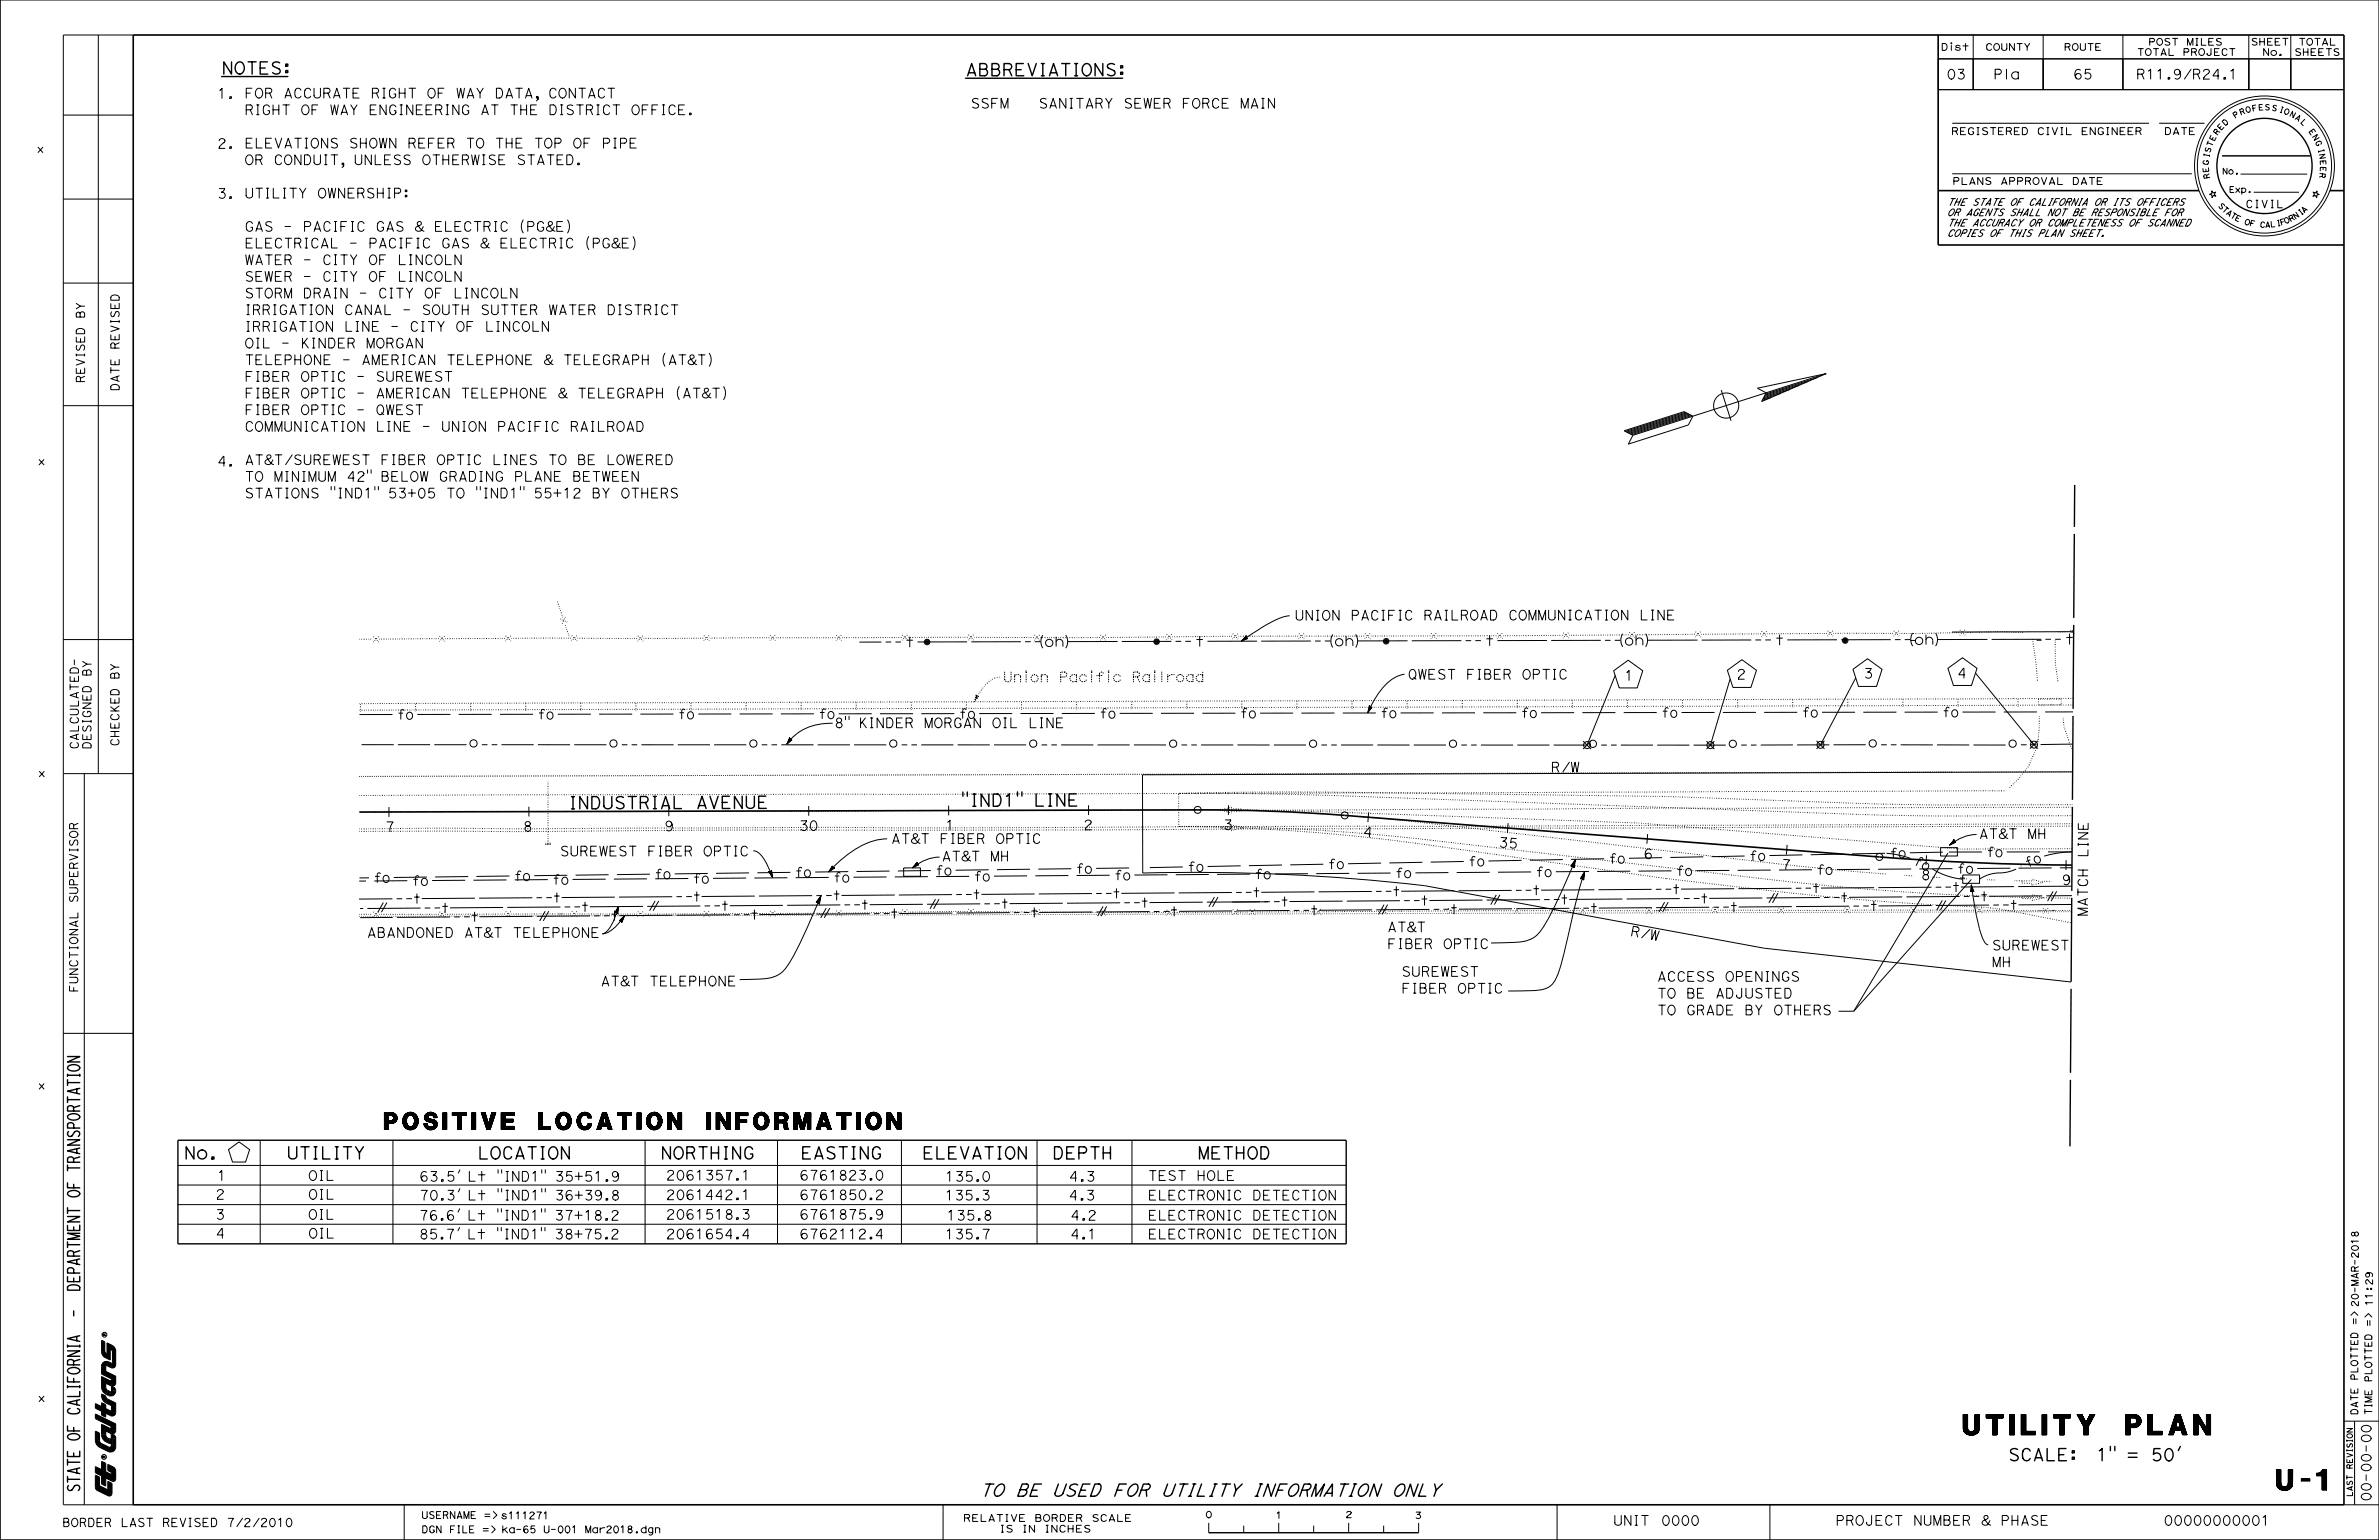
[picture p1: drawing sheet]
<svg xmlns="http://www.w3.org/2000/svg" width="432mm" height="279mm" viewBox="0 0 432 279" stroke-linecap="round" stroke-linejoin="round" font-family="sans-serif">
<defs><g id="words">
<g font-size="3.7">
<text x="356.3" y="260.3">UTILITY PLAN</text>
<text x="413.2" y="270.3">U-1</text>
</g>
<text font-size="3" x="69.8" y="204.9">POSITIVE LOCATION INFORMATION</text>
<g font-size="2.2">
<text x="40.2" y="13.4">NOTES:</text>
<text x="175.2" y="13.7">ABBREVIATIONS:</text>
<text x="103.2" y="146.8">I</text>
<text x="104.8" y="146.8">NDUSTRI L AVENUE</text>
<text x="119.7" y="146.7">A</text>
<text x="174.4" y="146.3">&quot;ND1&quot;LI</text>
<text x="176" y="146.3">I</text>
<text x="191.4" y="146.3">NE</text>
<text x="33.4" y="210.3">No.</text>
<text x="52" y="210.3">UTILITY</text>
<text x="86.7" y="210.3">LOCATION</text>
<text x="119.9" y="210.3">NORTHING</text>
<text x="145.3" y="210.3">EASTING</text>
<text x="167.4" y="210.3">ELEVATION</text>
<text x="191" y="210.3">DEPTH</text>
<text x="217.4" y="210.3">METHOD</text>
<text x="364.5" y="265">SCALE:</text>
<text x="382.2" y="265">1&quot; = 50’</text>
<text x="177.7" y="271.5">TO BE USED FOR UTILITY INFORMATION ONLY</text>
</g>
<g font-size="1.8">
<text x="39.4" y="17.8">1.</text>
<text x="44.4" y="17.8">FOR ACCURATE RIGHT OF WAY DATA, CONTACT</text>
<text x="353.3" y="14.3">03</text>
<text x="361.8" y="14.3">Pla</text>
<text x="376.3" y="14.3">65</text>
<text x="387.7" y="14.3">R11.9/R24.1</text>
<text x="44.4" y="20.8">RIGHT OF WAY ENGINEERING AT THE DISTRICT OFFICE.</text>
<text x="176.2" y="19.6">SSFM</text>
<text x="186.1" y="19.6">SANITARY SEWER FORCE MAIN</text>
<text x="39.4" y="26.9">2.</text>
<text x="44.4" y="26.9">ELEVATIONS SHOWN REFER TO THE TOP OF PIPE</text>
<text x="44.4" y="29.9">OR CONDUIT, UNLESS OTHERWISE STATED.</text>
<text x="39.4" y="36">3.</text>
<text x="44.4" y="35.9">UTILITY OWNERSHIP:</text>
<text x="44.4" y="42">GAS - PACIFIC GAS &amp; ELECTRIC (PG&amp;E)</text>
<text x="44.4" y="45">ELECTRICAL - PACIFIC GAS &amp; ELECTRIC (PG&amp;E)</text>
<text x="44.4" y="48">WATER - CITY OF LINCOLN</text>
<text x="44.4" y="51">SEWER - CITY OF LINCOLN</text>
<text x="44.4" y="54.1">STORM DRAIN - CITY OF LINCOLN</text>
<text x="44.4" y="57.1">IRRIGATION CANAL - SOUTH SUTTER WATER DISTRICT</text>
<text x="44.4" y="60.1">IRRIGATION LINE - CITY OF LINCOLN</text>
<text x="44.4" y="63.1">OIL - KINDER MORGAN</text>
<text x="44.4" y="66.2">TELEPHONE - AMERICAN TELEPHONE &amp; TELEGRAPH (AT&amp;T)</text>
<text x="44.4" y="69.2">FIBER OPTIC - SUREWEST</text>
<text x="44.4" y="72.2">FIBER OPTIC - AMERICAN TELEPHONE &amp; TELEGRAPH (AT&amp;T)</text>
<text x="44.4" y="75.2">FIBER OPTIC - QWEST</text>
<text x="44.4" y="78.3">COMMUNICATION LINE - UNION PACIFIC RAILROAD</text>
<text x="39.4" y="84.6">4.</text>
<text x="44.4" y="84.3">AT&amp;T/SUREWEST FIBER OPTIC LINES TO BE LOWERED</text>
<text x="44.4" y="87.3">TO MINIMUM 42&quot; BELOW GRADING PLANE BETWEEN</text>
<text x="44.4" y="90.3">STATIONS &quot;IND1&quot; 53+05 TO &quot;IND1&quot; 55+12 BY OTHERS</text>
<text x="235" y="112.5">UNI</text>
<text x="239.8" y="112.5">ON PACI I</text>
<text x="251.7" y="112.5">F C RAI ROAD COMMUNI ATI</text>
<text x="263.2" y="112.5">L</text>
<text x="285.6" y="112.5">C</text>
<text x="292.2" y="112.5">ON LI E</text>
<text x="300.6" y="112.5">N</text>
<text x="182.1" y="123.7">Union Pacific Railroad</text>
<text x="255.5" y="123.2">QWEST FIBER OPTIC</text>
<text x="294.8" y="123.4">1</text>
<text x="315.2" y="123.2">2</text>
<text x="338.2" y="123">3</text>
<text x="355.2" y="123">4</text>
<text x="151.4" y="132">8&quot; KINDER MORGAN OIL LINE</text>
<text x="281.5" y="140.1">R/W</text>
<text x="69.9" y="150.9">7</text>
<text x="94.9" y="150.8">8</text>
<text x="101.6" y="155.3">SUREWEST FIBER OPTIC</text>
<text x="120.6" y="150.7">9</text>
<text x="145" y="150.7">30</text>
<text x="161.7" y="153">AT&amp;T FIBER OPTIC</text>
<text x="171.5" y="150.6">1</text>
<text x="196.6" y="150.5">2</text>
<text x="222" y="150.5" transform="rotate(1 222 150.5)">3</text>
<text x="247.3" y="151.8" transform="rotate(4 247.3 151.8)">4</text>
<text x="271.9" y="153.7" transform="rotate(4 271.9 153.7)">3 5</text>
<text x="298.2" y="155.7" transform="rotate(4 298.2 155.7)">6</text>
<text x="359.2" y="152.1">AT&amp;T MH</text>
<text x="379" y="155.6" transform="rotate(-90 379 155.6)">LINE</text>
<text x="170.9" y="156.2">AT&amp;T MH</text>
<text x="323.2" y="157.7" transform="rotate(4 323.2 157.7)">7</text>
<text x="348.6" y="159.6" transform="rotate(3 348.6 159.6)">8</text>
<text x="374.2" y="160.5" transform="rotate(1 374.2 160.5)">9</text>
<text x="378.9" y="166.3" transform="rotate(-90 378.9 166.3)">MATCH</text>
<text x="66.6" y="170.1">ABANDONED AT&amp;T TELEPHONE</text>
<text x="251.8" y="172.1">FIBER OPTIC</text>
<text x="251.8" y="169.1">AT&amp;T</text>
<text x="295.8" y="169.7" transform="rotate(10 295.8 169.7)">R /</text>
<text x="299.3" y="170.4" transform="rotate(10 299.3 170.4)">W</text>
<text x="361.5" y="172.4">SUREWEST</text>
<text x="109" y="178.9">AT&amp;T TELEPHONE</text>
<text x="254.4" y="177.1">SUREWEST</text>
<text x="300.7" y="178">ACCESS OPENINGS</text>
<text x="361.5" y="175.4">MH</text>
<text x="254.4" y="180.2">FIBER OPTIC</text>
<text x="300.7" y="184.1">TO GRADE BY OTHERS</text>
<text x="300.7" y="181.1">TO BE ADJUSTED</text>
<text x="39.4" y="214.2">1</text>
<text x="55.9" y="214.2">OIL</text>
<text x="76.1" y="214.3">63.5’ Lt &quot;IND1&quot; 35+51.9</text>
<text x="120.8" y="214.1">2061357.1</text>
<text x="143.2" y="214.1">6761823.0</text>
<text x="171.5" y="214.3">135.0</text>
<text x="194" y="214.3">4.3</text>
<text x="208.3" y="214.2">TEST HOLE</text>
<text x="39.1" y="221.2">3</text>
<text x="39.1" y="217.6">2</text>
<text x="55.9" y="221.2">OIL</text>
<text x="55.9" y="217.6">OIL</text>
<text x="76" y="221.4">76.6’ Lt &quot;IND1&quot; 37+18.2</text>
<text x="76.1" y="217.7">70.3’ Lt &quot;IND1&quot; 36+39.8</text>
<text x="120.8" y="221.2">2061518.3</text>
<text x="120.8" y="217.7">2061442.1</text>
<text x="143.2" y="221.2">6761875.9</text>
<text x="143.2" y="217.7">6761850.2</text>
<text x="171.5" y="217.7">135.3</text>
<text x="171.8" y="221.4">135.8</text>
<text x="193.9" y="217.7">4.3</text>
<text x="194.3" y="221.4">4.2</text>
<text x="208.3" y="217.7">ELECTRONIC DETECTION</text>
<text x="208.3" y="221.4">ELECTRONIC DETECTION</text>
<text x="39.1" y="224.6">4</text>
<text x="56" y="224.6">OIL</text>
<text x="76" y="224.8">85.7’ Lt &quot;IND1&quot; 38+75.2</text>
<text x="120.8" y="224.8">2061654.4</text>
<text x="143.2" y="224.8">6762112.4</text>
<text x="171.5" y="224.8">135.7</text>
<text x="194.2" y="224.8">4.1</text>
<text x="208.3" y="224.8">ELECTRONIC DETECTION</text>
<text x="430.3" y="272.4" transform="rotate(-90 430.3 272.4)">00-00-00</text>
<text x="292.8" y="276.7">UNIT</text>
<text x="301.5" y="276.7">0000</text>
<text x="333.1" y="276.7">PROJECT NUMBER &amp; PHASE</text>
<text x="392.7" y="276.7">00000000001</text>
</g>
<g font-size="1.5">
<text x="15.4" y="57.8" transform="rotate(-90 15.4 57.8)">BY</text>
<text x="21.6" y="63.4" transform="rotate(-90 21.6 63.4)">REVISED</text>
<text x="15.4" y="69.5" transform="rotate(-90 15.4 69.5)">REVISED</text>
<text x="21.6" y="71" transform="rotate(-90 21.6 71)">DATE</text>
<text x="16.5" y="122.8" transform="rotate(-90 16.5 122.8)">BY</text>
<text x="21.6" y="123.3" transform="rotate(-90 21.6 123.3)">BY</text>
<text x="14.2" y="136" transform="rotate(-90 14.2 136)">CALCULATED-</text>
<text x="16.5" y="136" transform="rotate(-90 16.5 136)">DESIGNED</text>
<text x="21.6" y="135.4" transform="rotate(-90 21.6 135.4)">CHECKED</text>
<text x="14.1" y="163.8" transform="rotate(-90 14.1 163.8)">SUPERVISOR</text>
<text x="14.1" y="180.1" transform="rotate(-90 14.1 180.1)">FUNCTIONAL</text>
<text x="11.3" y="277">BORDER LAST REVISED 7/2/2010</text>
</g>
<text font-size="1.4" x="407.6" y="37.7">CIVIL</text>
<g font-size="1.3">
<text x="6.9" y="27.7">x</text>
<text x="354.1" y="24.4">REGISTERED CIVIL ENGINEER</text>
<text x="392.8" y="24.4">DATE</text>
<text x="354.4" y="33.5">PLANS APPROVAL DATE</text>
<text x="6.9" y="84.3">x</text>
<text x="7" y="140.9">x</text>
<text x="6.9" y="197.6">x</text>
<text x="430.6" y="237" transform="rotate(-90 430.6 237)">11:29</text>
<text x="428" y="240.4" transform="rotate(-90 428 240.4)">=&gt; 20-MAR-2018</text>
<text x="430.5" y="240.7" transform="rotate(-90 430.5 240.7)">=&gt;</text>
<text x="428" y="250.4" transform="rotate(-90 428 250.4)">PLOTTED</text>
<text x="430.5" y="250.8" transform="rotate(-90 430.5 250.8)">PLOTTED</text>
<text x="6.9" y="254.3">x</text>
<text x="428" y="256.7" transform="rotate(-90 428 256.7)">DATE</text>
<text x="430.5" y="256.7" transform="rotate(-90 430.5 256.7)">TIME</text>
<text x="76.5" y="275.5">USERNAME =&gt; s111271</text>
<text x="76.5" y="278.1">DGN FILE =&gt;</text>
<text x="91" y="278.1">ka-65 U-001 Mar2018.dgn</text>
<text x="174.8" y="276">RELATIVE BORDER SCALE</text>
<text x="181.4" y="278">IS IN INCHES</text>
</g>
<g font-size="1.2">
<text x="352.3" y="9.1">Dist</text>
<text x="360.3" y="9.1">COUNTY</text>
<text x="374.6" y="9.1">ROUTE</text>
<text x="387.8" y="10.1">TOTAL PROJECT</text>
<text x="389.9" y="8.2">POST MILES</text>
<text x="408.5" y="8.2">SHEET</text>
<text x="410.6" y="10.1">No.</text>
<text x="416.4" y="10.1">SHEETS</text>
<text x="417.2" y="8.2">TOTAL</text>
<text x="353.4" y="41">THE ACCURACY OR COMPLETENESS OF SCANNED</text>
<text x="353.4" y="39.1">OR AGENTS SHALL NOT BE RESPONSIBLE FOR</text>
<text x="353.4" y="37.3">THE STATE OF CALIFORNIA OR ITS OFFICERS</text>
<text x="353.4" y="42.9">COPIES OF THIS PLAN SHEET.</text>
<text x="218.7" y="275.4">0</text>
<text x="231.5" y="275.5">1</text>
<text x="244.2" y="275.3">2</text>
<text x="256.7" y="275.5">3</text>
</g>
<g font-size="1.1">
<text x="403.3" y="31.6">No.</text>
<text x="404.6" y="34.9">Exp.</text>
</g>
<g font-size="1">
<text x="403.1" y="23.7" transform="rotate(-47 403.1 23.7)">E</text>
<text x="403.9" y="22.9" transform="rotate(-42 403.9 22.9)">D</text>
<text x="405.6" y="21.5" transform="rotate(-31 405.6 21.5)">P</text>
<text x="406.7" y="20.9" transform="rotate(-20 406.7 20.9)">R</text>
<text x="407.7" y="20.5" transform="rotate(-15 407.7 20.5)">O</text>
<text x="408.8" y="20.2" transform="rotate(-10 408.8 20.2)">F</text>
<text x="409.9" y="20" transform="rotate(-4 409.9 20)">E</text>
<text x="411" y="20" transform="rotate(1 411 20)">S</text>
<text x="412.2" y="20" transform="rotate(12 412.2 20)">S</text>
<text x="413.5" y="20.3" transform="rotate(17 413.5 20.3)">I</text>
<text x="414.4" y="20.5" transform="rotate(22 414.4 20.5)">O</text>
<text x="415.5" y="21" transform="rotate(28 415.5 21)">N</text>
<text x="416.4" y="21.5" transform="rotate(33 416.4 21.5)">A</text>
<text x="417.5" y="22.2" transform="rotate(44 417.5 22.2)">L</text>
<text x="419" y="23.8" transform="rotate(55 419 23.8)">E</text>
<text x="400.9" y="28.8" transform="rotate(-79 400.9 28.8)">I</text>
<text x="401.1" y="27.8" transform="rotate(-74 401.1 27.8)">S</text>
<text x="401.4" y="26.7" transform="rotate(-69 401.4 26.7)">T</text>
<text x="401.9" y="25.7" transform="rotate(-63 401.9 25.7)">E</text>
<text x="402.4" y="24.6" transform="rotate(-53 402.4 24.6)">R</text>
<text x="419.6" y="24.8" transform="rotate(60 419.6 24.8)">N</text>
<text x="420.2" y="25.7" transform="rotate(65 420.2 25.7)">G</text>
<text x="420.7" y="27" transform="rotate(76 420.7 27)">I</text>
<text x="420.9" y="27.9" transform="rotate(81 420.9 27.9)">N</text>
<text x="421.1" y="29" transform="rotate(87 421.1 29)">E</text>
<text x="400.8" y="30" transform="rotate(-85 400.8 30)">G</text>
<text x="400.9" y="31.2" transform="rotate(-96 400.9 31.2)">E</text>
<text x="401.1" y="32.3" transform="rotate(-101 401.1 32.3)">R</text>
<text x="421.1" y="31.3" transform="rotate(98 421.1 31.3)">R</text>
<text x="421.2" y="30.2" transform="rotate(92 421.2 30.2)">E</text>
<text x="402.5" y="37.4" transform="rotate(46 402.5 37.4)">S</text>
<text x="403.2" y="38.1" transform="rotate(41 403.2 38.1)">T</text>
<text x="403.9" y="38.8" transform="rotate(37 403.9 38.8)">A</text>
<text x="404.7" y="39.3" transform="rotate(32 404.7 39.3)">T</text>
<text x="405.5" y="39.8" transform="rotate(27 405.5 39.8)">E</text>
<text x="407.3" y="40.6" transform="rotate(18 407.3 40.6)">O</text>
<text x="408.2" y="40.9" transform="rotate(13 408.2 40.9)">F</text>
<text x="410.1" y="41.2" transform="rotate(4 410.1 41.2)">C</text>
<text x="411.1" y="41.3" transform="rotate(-1 411.1 41.3)">A</text>
<text x="412.1" y="41.2" transform="rotate(-6 412.1 41.2)">L</text>
<text x="413.2" y="41.1" transform="rotate(-10 413.2 41.1)">I</text>
<text x="414" y="40.9" transform="rotate(-15 414 40.9)">F</text>
<text x="414.8" y="40.6" transform="rotate(-24 414.8 40.6)">O</text>
<text x="415.7" y="40.3" transform="rotate(-29 415.7 40.3)">R</text>
<text x="416.6" y="39.8" transform="rotate(-34 416.6 39.8)">N</text>
<text x="417.5" y="39.2" transform="rotate(-38 417.5 39.2)">I</text>
<text x="418.2" y="38.7" transform="rotate(-43 418.2 38.7)">A</text>
<text x="427" y="266.5" transform="rotate(-90 427 266.5)">REVISION</text>
<text x="427" y="271.6" transform="rotate(-90 427 271.6)">LAST</text>
</g>
<g font-size=".5">
<text x="19.2" y="242.4" transform="rotate(-90 19.2 242.4)">R</text>
<text x="19.1" y="264.6" transform="rotate(-90 19.1 264.6)">R</text>
</g>
</g></defs>
<g fill="none" stroke="#000" stroke-width=".18">
<path d="M.1 0h431.7v279.4h-431.7zM17.8 6.4v134M24.2 6.4h-12.7v266.6h12.7M354.2 8.2v.9M358.1 6.3v10M370.8 6.3v10M385.3 6.3v10M408.2 6.3v10M415.8 6.3v10M425.4 10.7h-73.6v5.6h73.6M11.5 20.9h12.7M11.5 36.1h12.7"/>
<path d="M95 39.9a2.22 2.22 0 0 0 0 2.3M103 39.9a2.22 2.22 0 0 1 0 2.4M354.3 31.5h43.5M354.3 22.4h35.8M391.9 22.4h8.2M401.4 34.6l.3 .4 .5-.1-.3 .3 .3 .4-.5-.1-.2 .4v-.5l-.5-.1 .5-.2zM403.3 28.3h16.1M406.7 31.6h12.1M409.1 34.9h8.2M419.8 34.9l.5 .1 .2-.4v.5l.5 .2-.5 .1v.5l-.2-.4-.5 .1 .3-.4zM11.5 51.4h12.7M106.9 42.9a2.22 2.22 0 0 0 0 2.4"/>
<path d="M114.9 42.9a2.22 2.22 0 0 1 0 2.4M11.5 73.6h12.7M120.7 64.1a2.22 2.22 0 0 0 0 2.3M123.3 70.1a2.22 2.22 0 0 0 0 2.4M128.7 64.1a2.22 2.22 0 0 1 0 2.3M131.3 70.1a2.22 2.22 0 0 1 0 2.4M294.8 78.2l10.9-3.5 1.6 .8-.9 1.6-10.8 3.5 .8-1.6zM305.9 74.8l-10.9 3.5M306.1 74.9l-10.9 3.5M306.4 75l-10.9 3.5M306.6 75.2l-10.9 3.4M306.8 75.3l-10.9 3.4"/>
<path d="M307 75.4l-10.9 3.5M312.4 70.8l1.8 5.5M319 70.4l12.5-2.6-11.8 5.1 .9-1.6zM321.4 72.1l-1.5 .5M323.1 71.4l-3.1 1M324.8 70.7l-4.7 1.5M326.4 70l-6.2 1.9M328.1 69.2l-7.8 2.5M329.8 68.5l-9.3 3M331.5 67.8l-35.1 11.2M60.1 88.3v.6M60.8 88.3v.6"/>
<path d="M66.7 85.2v.7M67.4 85.2v.7M68 88.3v.6M68.7 88.3v.6M86.5 88.3v.6M87.2 88.3v.6M94.5 88.3v.6M95.1 88.3v.6M11.5 116h12.7M160 116.5h-4M161.8 116.5h-1.1M163.5 116.5h-1"/>
<path d="M164.5 116.2h1.2M165.1 115.5v1.9M168.3 116.5h.1M175.5 116.5h-9M185.3 116.4h-9M187.1 116.4h-1M188.8 116.4h-1M189.3 115.2a2.22 2.22 0 0 0 0 2.4M191.7 115.5v1.8M191.7 116.5a.63 .63 0 0 1 .7-.5 .63 .63 0 0 1 .5 .6v.7M193.4 115.2a2.22 2.22 0 0 1 0 2.4M202.8 116.4h-9"/>
<path d="M210 116.4h.1M212.6 116.4h-9M213.4 116.4h1M216.2 116.4h-1.1M217.8 115.4v1.9M218.3 116h-1.1M226.2 115.4l-.6 .8 .8-.4-.6 .2 .4-.4-.2 .2 .3-.1-.1-.3v.3l.3 .1-1.2 .5zM228.2 116.3h-9M234.1 111.7a14.8 14.8 0 0 0-6.4 3l-2.4 1.6M237.9 116.3h-9M238.7 116.3h1M241.5 116.3h-1"/>
<path d="M241.9 115.1a2.22 2.22 0 0 0 0 2.4M244.3 116.3a.63 .63 0 0 1 .7-.4 .63 .63 0 0 1 .6 .5v.8M244.3 115.4v1.8M246.1 115.1a2.22 2.22 0 0 1 0 2.4M251.6 116.3h.1M255.5 116.3h-9M265.2 116.2l-9 .1M267 116.2h-1M268.8 116.2h-1M270.4 115.3v1.9M271 115.9h-1.2M280.8 116.2h-9"/>
<path d="M290.6 116.2h-9M292.3 116.2h-1M294.1 116.2h-1M294.5 115a2.22 2.22 0 0 0 0 2.3M296.9 116.2a.63 .63 0 0 1 .7-.5 .63 .63 0 0 1 .6 .6v.8M296.9 115.3l.1 1.8M298.7 115a2.22 2.22 0 0 1 0 2.3M308.1 116.1l-9 .1M317.9 116.1h-9M318.6 116.1h1M321.4 116.1h-1M323 115.1v2"/>
<path d="M323.6 115.8h-1.2M333.4 116.1h-9M334.9 116.2h.1M343.2 116.1h-9M345 116h-1.1M346.7 116h-1M347.2 114.8a2.22 2.22 0 0 0 0 2.4M347.7 116.2h-1M349.6 116.1a.63 .63 0 0 1 .6-.5 .63 .63 0 0 1 .6 .6v.7M349.6 115.1v1.8M351.3 114.8a2.22 2.22 0 0 1 0 2.4M360.7 116h-9"/>
<path d="M370.5 116h-9M370.6 116.2h-.9M372.3 116h-1M374 116h-1M375.6 115v1.9M376.2 115.6l-1.2 .1M376.4 114.6l-22.1 .1M65.6 135.1h5.9M71.2 129.6h-6M72.2 135.1h5.9M72.3 129.4h.9M72.7 129.1v1.4"/>
<path d="M73.3 128.9a.31 .31 0 0 0-.3-.2 .31 .31 0 0 0-.3 .4M73.9 129.4a.58 .58 0 0 1 .8 .1 .58 .58 0 0 1 0 .8 .58 .58 0 0 1-.8 0l-.1-.4zM78.8 135.1h5.9M81.7 129.6h-6M87.5 135.1h1M89.2 135.1h1.1M89.2 129.6h-6M91 135.1h5.9M96.7 129.6h-6M97.6 135.1h5.9M97.8 129.3h.9M98.8 128.9a.31 .31 0 0 0-.3-.2 .31 .31 0 0 0-.3 .3v1.5"/>
<path d="M99.4 129.4a.58 .58 0 0 1 .8 0 .58 .58 0 0 1 0 .8 .58 .58 0 0 1-.8 .1l-.1-.4zM104.2 135.1h5.9M107.2 129.6h-6M112.9 135.1h1M114.6 135.1h1.1M114.7 129.6h-6M116.4 135.1h5.9M122.2 129.6h-6M123 135.1h5.9M123.3 129.3h.9M124.3 128.9a.31 .31 0 0 0-.3-.2 .31 .31 0 0 0-.3 .3v1.5M124.9 129.3a.58 .58 0 0 1 .8 .1 .58 .58 0 0 1 0 .8 .58 .58 0 0 1-.8 0l-.1-.3z"/>
<path d="M129.6 135.1h5.9M132.7 129.5h-6M138.3 135.1h1M140 135.1h1.1M140.2 129.5h-6M141.8 135.1h5.9M143.3 133.9l-.3 .9 .7-.6-.6 .4 .3-.6-.1 .3 .2-.1-.2-.3 .1 .3h.4l-1 .8zM147.7 129.5h-6M148.4 135.1h5.9M149.7 129.3h-.9M149.8 128.8a.31 .31 0 0 0-.3-.2 .31 .31 0 0 0-.3 .4v1.4M150.4 129.3a.62 .62 0 0 1 1 .3 .62 .62 0 0 1-.6 .8 .68 .68 0 0 1-.4-1.1z"/>
<path d="M151.1 131.2a9.4 9.4 0 0 0-8.3 3.8M153.5 130v.6M154.1 130v.6M155 135.1h5.9M158.2 129.5h-6M163.7 135.1h1M165.4 135.1h1M165.7 129.5h-6M167.2 135.1h5.9M173.2 129.5h-6M173.8 135.1h5.9M175.2 129.2h-.9"/>
<path d="M175.3 128.8a.31 .31 0 0 0-.3-.2 .31 .31 0 0 0-.3 .3v1.5M175.9 129.3a.62 .62 0 0 1 1 .2 .62 .62 0 0 1-.6 .9 .68 .68 0 0 1-.4-1.1zM180.4 135.1h5.9M183.7 129.5h-6M189.1 135.1h1M190.8 135.1h1M191.2 129.4l-6 .1M192.6 135.1l5.8 .1M198.7 129.4h-6M199.2 135.2h5.8M199.8 129.2h.8M200.8 128.7a.31 .31 0 0 0-.3-.2 .31 .31 0 0 0-.3 .4v1.4"/>
<path d="M201.4 129.2a.58 .58 0 0 1 .8 .1 .58 .58 0 0 1 0 .8 .58 .58 0 0 1-.8 0l-.1-.4zM205.8 135.2h5.9M209.2 129.4h-6M214.4 135.2h1.1M216.2 135.2h1M216.7 129.4h-6M218 135.2h5.8M224.2 129.4h-6M224.6 135.2h5.8M225.3 129.1h.8M226.3 128.7a.31 .31 0 0 0-.3-.2 .31 .31 0 0 0-.3 .3v1.5M226.9 129.2a.58 .58 0 0 1 .8 0 .58 .58 0 0 1 0 .8 .58 .58 0 0 1-.8 .1l-.1-.4z"/>
<path d="M231.2 135.2h5.8M234.7 129.4h-6M239.8 135.2h1.1M241.6 135.2h1M242.2 129.4h-6M243.4 135.2h5.8M248.5 128.1l-.1 .9 .6-.7-.5 .5 .1-.6v.3l.2-.2-.3-.2 .2 .2h.3l-.8 1zM249.7 129.4h-6M250 135.2h5.8M250.8 129.1h.8M251.8 128.7a.31 .31 0 0 0-.4-.2 .31 .31 0 0 0-.2 .3v1.5M252.4 129.1a.58 .58 0 0 1 .8 .1 .58 .58 0 0 1 0 .8 .58 .58 0 0 1-.8 0l-.1-.3z"/>
<path d="M254.9 122.3a7.3 7.3 0 0 0-4.8 3.7l-1.9 3.3M256.6 135.2h5.8M260.2 129.3h-6M265.2 135.2h1.1M267 135.2h1M267.7 129.3h-6M268.8 135.2h5.8M275.2 129.3h-6M275.4 135.2h5.8M276.3 129.1h.8M277.3 128.6a.31 .31 0 0 0-.4-.2 .31 .31 0 0 0-.2 .4v1.4M277.9 129.1a.58 .58 0 0 1 .8 0 .58 .58 0 0 1 0 .8 .58 .58 0 0 1-.8 .1l-.1-.4z"/>
<path d="M282 135.2h5.8M285.7 129.3h-6M287.3 134.5l1.5 1.4M288.8 134.5l-1.5 1.4M290.6 135.2h1.1M292.4 135.2h1M292.9 121.7l2.6-1.9 2.7 1.9-1 3.1h-3.3zM293.2 122.6l-5.1 12.6M293.2 129.3h-6M294.2 135.2h5.8M300.7 129.3h-6M300.8 135.2h5.8"/>
<path d="M302.6 129h-.8M302.8 128.6a.31 .31 0 0 0-.4-.2 .31 .31 0 0 0-.2 .3v1.5M303.4 129.1a.58 .58 0 0 1 .8 0 .58 .58 0 0 1 0 .8 .58 .58 0 0 1-.8 .1l-.1-.4zM307.4 135.2h5.8M309.7 134.5l1.5 1.4M311.2 134.5l-1.5 1.4M311.2 129.3h-6M313.5 121.6l2.7-1.9 2.6 1.9-1 3.1h-3.3zM314 123.2l-3.6 12M317 135.2h-1M318.7 129.3h-6M318.8 135.2h-1"/>
<path d="M325.4 135.2h-5.8M326.2 129.2h-6M328.1 129h-.8M328.3 128.5a.31 .31 0 0 0-.4-.2 .31 .31 0 0 0-.2 .4v1.4M328.9 129a.62 .62 0 0 1 1 .3 .62 .62 0 0 1-.6 .8 .68 .68 0 0 1-.4-1.1zM329.7 134.4l1.4 1.5M331.1 134.4l-1.4 1.5M332 135.1l-5.8 .1M336.3 121.4l2.7-1.9 2.6 1.9-1 3.1h-3.3zM336.7 129.2h-6M336.8 123l-6.4 12.1M338.6 135.1h-5.8"/>
<path d="M341.4 135.1h1M343.2 135.1h1M344.2 129.2h-6M345 135.1h5.8M351.6 135.1l5.8 .1M351.7 129.2h-6M352.8 129h.8M353.6 121.3l2.6-2 2.6 2-1 3.1h-3.2zM353.8 128.5a.31 .31 0 0 0-.4-.2 .31 .31 0 0 0-.2 .3v1.5M354.4 129a.62 .62 0 0 1 .9 .2 .62 .62 0 0 1-.5 .9 .68 .68 0 0 1-.4-1.1zM358.2 135.2h5.8M358.6 122.1l10.6 13"/>
<path d="M362.2 129.2h-6M367.8 135.1h-1M368.4 134.4l1.5 1.4M369.6 135.1h-1M369.7 129.2h-6M369.9 134.4l-1.5 1.4M376.2 135l-5.8 .1M376.3 129.2h-5.1M11.5 140.4h12.7M15.3 140.4v132.6M66.4 159.8l-1.2 .1M67 159.3h-1.8"/>
<path d="M68.9 159h-.8M69.1 158.5a.3 .3 0 0 0-.4-.1 .3 .3 0 0 0-.2 .3v1.5M69.7 159a.62 .62 0 0 1 .9 .3 .62 .62 0 0 1-.5 .8 .68 .68 0 0 1-.4-1.1zM70.6 146.4v1.8M73.9 159.8h-6M75.9 159.5h-.9M76 159.1a.31 .31 0 0 0-.3-.2 .31 .31 0 0 0-.3 .3v1.5M76.6 159.6a.62 .62 0 0 1 1 .2 .62 .62 0 0 1-.6 .9 .68 .68 0 0 1-.4-1.1zM77.5 159.1l-6 .1M84.4 159.7l-6 .1M85 159l-6 .1M91.9 159.6l-6 .1"/>
<path d="M92.5 158.9l-6 .1M94.4 158.7h-.8M94.6 158.2a.3 .3 0 0 0-.4-.2 .3 .3 0 0 0-.2 .4v1.4M95.2 158.7a.62 .62 0 0 1 .9 .2 .62 .62 0 0 1-.5 .9 .68 .68 0 0 1-.4-1.1zM96 146.4v1.7M99.4 159.6h-6M101.3 159.3h-.8M101.5 158.9a.31 .31 0 0 0-.3-.2 .31 .31 0 0 0-.3 .3v1.5M102.1 159.4a.62 .62 0 0 1 1 .2 .62 .62 0 0 1-.6 .9 .68 .68 0 0 1-.4-1.1zM103 158.8l-6 .1M109.9 159.5l-6 .1M110.5 158.7l-6 .1"/>
<path d="M117.4 159.4l-6 .1M118 158.6l-6 .1M119.9 158.3h-.8M120 157.9a.3 .3 0 0 0-.3-.2 .3 .3 0 0 0-.2 .3v1.5M120.6 158.4a.62 .62 0 0 1 1 .2 .62 .62 0 0 1-.5 .9 .68 .68 0 0 1-.5-1.1zM121.4 146.3v1.8M124.9 159.4h-6M126.8 159.1h-.8M127 158.7a.31 .31 0 0 0-.4-.2 .31 .31 0 0 0-.2 .3v1.5M127.6 159.2a.62 .62 0 0 1 1 .2 .62 .62 0 0 1-.6 .9 .68 .68 0 0 1-.4-1.1zM128.5 158.5h-6M135.4 159.3l-6 .1"/>
<path d="M136 158.4h-6M136.7 154.4a2.33 2.33 0 0 1 1.8 1.2l.8 1.5 .9 2.1M139.5 158.1l.6 .8-.1-.9v.7l-.3-.5 .2 .2v-.3h-.4l.3 .1 .3-.3 .1 1.3zM142.9 159.3h-6M143.5 158.3h-6M145 157.7v1.5M145.4 158h-.8M145.5 157.5a.3 .3 0 0 0-.3-.1 .3 .3 0 0 0-.2 .3M146.1 158a.62 .62 0 0 1 1 .3 .62 .62 0 0 1-.5 .8 .68 .68 0 0 1-.5-1.1zM146.8 146.2v1.8M150.4 159.2h-6M151.1 157.1l.1 .3 .3 .1-.4-.2-.1 .3 .3-.2-.5 .4 .3-.6-.5 .8 .9-.5-1.1 .7z"/>
<path d="M152.3 158.9h-.8M152.5 158.5a.31 .31 0 0 0-.4-.2 .31 .31 0 0 0-.2 .3v1.5M153.1 159a.62 .62 0 0 1 1 .2 .62 .62 0 0 1-.6 .9 .68 .68 0 0 1-.4-1.1zM154 158.1l-6 .1M160.9 159.1l-6 .1M161 152.2a12.5 12.5 0 0 0-7.6 3.2l-3 2.8M161.5 158l-6 .1M164 157.5h3.1v1.5h-3.1zM166.4 156.5l-.6 .8 .9-.4-.6 .2 .3-.5-.1 .3 .2-.1-.1-.3 .1 .3 .3 .1-1.2 .6zM168.4 159l-6 .1M169 157.9l-6 .1M170.5 155.5a7.9 7.9 0 0 0-4.9 2"/>
<path d="M170.9 157.7h-.9M171 157.2a.3 .3 0 0 0-.3-.2 .3 .3 0 0 0-.3 .4l.1 1.4M171.6 157.7a.62 .62 0 0 1 1 .2 .62 .62 0 0 1-.5 .9 .68 .68 0 0 1-.5-1.1zM172.2 146.2v1.7M175.9 159h-6M177.8 158.7h-.8M178 158.3a.31 .31 0 0 0-.4-.2 .31 .31 0 0 0-.2 .3v1.5M178.6 158.8a.62 .62 0 0 1 1 .2 .62 .62 0 0 1-.6 .9 .68 .68 0 0 1-.4-1.1zM179.5 157.8l-6 .1M186.4 158.9l-6 .1M187 157.7l-6 .1M193.9 158.9h-6"/>
<path d="M194.4 157.6l-5.9 .1M196.4 157.3h-.9M196.5 156.9a.3 .3 0 0 0-.3-.2 .3 .3 0 0 0-.3 .3l.1 1.5M197.1 157.4a.62 .62 0 0 1 1 .2 .62 .62 0 0 1-.6 .9 .68 .68 0 0 1-.4-1.1zM197.6 146.1v1.8M201.4 158.8h-6M203.3 158.5h-.8M203.5 158.1a.31 .31 0 0 0-.4-.2 .31 .31 0 0 0-.2 .3v1.5M204.1 158.6a.62 .62 0 0 1 1 .2 .62 .62 0 0 1-.6 .9 .68 .68 0 0 1-.4-1.1zM204.9 157.5l-6 .1M211.9 158.7l-6 .1M214.7 157.3l-6 .1"/>
<path d="M216.2 156.7v1.5M216.6 157h-.8M216.8 156.6a.31 .31 0 0 0-.4-.2 .31 .31 0 0 0-.2 .3M217.4 157a.62 .62 0 0 1 .9 .3 .62 .62 0 0 1-.5 .8 .68 .68 0 0 1-.4-1.1zM219.4 158.7h-6M223 146.1v1.8M225.2 157.1l-6 .1M226.9 158.6h-6M228.8 158.3h-.8M229 157.9a.31 .31 0 0 0-.4-.2 .31 .31 0 0 0-.2 .3v1.5M229.6 158.4a.62 .62 0 0 1 1 .2 .62 .62 0 0 1-.6 .9 .68 .68 0 0 1-.4-1.1zM232.7 156.9l-6 .2"/>
<path d="M237.4 158.5l-6 .1M240.2 156.8l-6 .1M242.1 156.5h-.8M242.3 156.1a.31 .31 0 0 0-.4-.2 .31 .31 0 0 0-.2 .3v1.5M242.9 156.5a.62 .62 0 0 1 .9 .3 .62 .62 0 0 1-.5 .8 .68 .68 0 0 1-.4-1.1zM244.9 158.5h-6M248.4 147.4l-.1 1.8M250.7 156.6l-6 .1M252.4 158.4h-6M254.3 158.1h-.8M254.5 157.7a.31 .31 0 0 0-.4-.2 .31 .31 0 0 0-.2 .3v1.5M255.1 158.2a.62 .62 0 0 1 .9 .2 .62 .62 0 0 1-.5 .9 .68 .68 0 0 1-.4-1.1z"/>
<path d="M258.2 156.4l-6 .2M262.9 158.3l-6 .1M265.7 156.3l-6 .1M267.6 156h-.8M267.7 155.6a.31 .31 0 0 0-.3-.2 .31 .31 0 0 0-.2 .3v1.5M268.4 156a.62 .62 0 0 1 .9 .3 .62 .62 0 0 1-.5 .8 .68 .68 0 0 1-.4-1.1zM270.4 158.3h-6M273.7 149.3l-.1 1.8M276.2 156.1l-6 .1M277.9 158.2h-6M279.8 157.9h-.8M280 157.5a.31 .31 0 0 0-.4-.2 .31 .31 0 0 0-.2 .3v1.5"/>
<path d="M280.6 158a.62 .62 0 0 1 .9 .2 .62 .62 0 0 1-.5 .9 .68 .68 0 0 1-.4-1.1zM283.7 155.9l-6 .2M286 155.9l-.3 1.5 .1-1.2-.6 .9 .5-.6-.1 .8v-.4l-.2 .2 .3 .3-.2-.3-.4 .1zM286 155.9a79.7 79.7 0 0 1-6.1 12.7 5.3 5.3 0 0 1-5 2.4l-4.3 .1M287.6 158.1l-.1 1.6v-1.2l-.6 .9 .5-.6-.1 .7v-.4l-.2 .3 .4 .3-.3-.3h-.4zM287.6 158.1a197 197 0 0 0-3.9 15.7l-.4 1.2a7.8 7.8 0 0 1-2 4 5.8 5.8 0 0 1-3.2 .7l-4.4 .1M288.4 158.1l-6 .1M291.2 155.8l-6 .1M292.7 155.2v1.5M293.1 155.5h-.8M293.2 155.1a.31 .31 0 0 0-.3-.2 .31 .31 0 0 0-.2 .3M293.8 155.5a.62 .62 0 0 1 1 .3 .62 .62 0 0 1-.5 .8 .68 .68 0 0 1-.5-1.1z"/>
<path d="M295.9 158.1h-6M299.1 151.3l-.2 1.8M301.7 155.6l-6 .1M303.4 158h-6M305.3 157.7h-.8M305.5 157.3a.31 .31 0 0 0-.4-.2 .31 .31 0 0 0-.2 .3v1.5M306.1 157.8a.62 .62 0 0 1 .9 .2 .62 .62 0 0 1-.5 .9 .68 .68 0 0 1-.4-1.1zM309.2 155.5l-6 .1M313.9 157.9l-6 .1M316.7 155.3l-6 .1M318.6 155h-.9M318.7 154.6a.31 .31 0 0 0-.3-.2 .31 .31 0 0 0-.3 .3l.1 1.5"/>
<path d="M319.3 155a.62 .62 0 0 1 1 .3 .62 .62 0 0 1-.5 .8 .68 .68 0 0 1-.5-1.1zM321.4 157.9h-6M324.4 153.3l-.2 1.8M327.2 155.1l-6 .1M328.9 157.8h-6M330.8 157.5h-.8M331 157.1a.31 .31 0 0 0-.4-.2 .31 .31 0 0 0-.2 .3v1.5M331.6 157.6a.62 .62 0 0 1 .9 .2 .62 .62 0 0 1-.5 .9 .68 .68 0 0 1-.4-1.1zM334.6 155l-5.9 .1M339.4 157.7l-6 .1M342.1 154.8l-6 .1M342.4 154.8l2.2 .3 2.2 .6"/>
<path d="M344.1 154.5h-.9M344.2 154.1a.31 .31 0 0 0-.3-.2 .31 .31 0 0 0-.3 .3l.1 1.5M344.8 154.5a.62 .62 0 0 1 1 .3 .62 .62 0 0 1-.5 .8 .68 .68 0 0 1-.5-1.1zM346.9 157.7h-6M347.9 155.9l.8 .3M349 155.9a.3 .3 0 0 0-.2-.3 .3 .3 0 0 0-.4 .2l-.6 1.3M349.1 156.8a.58 .58 0 0 1 .9 0 .58 .58 0 0 1-.2 .9 .56 .56 0 0 1-.8-.1 .56 .56 0 0 1 .1-.8zM349.7 155.2l-.1 1.8M350.8 157.7l2.7 1.3 2.7 .5M352.2 153.8h3.1v1.5h-3.1zM352.6 154.6l-6 .1M353.6 154.8l-17.1 28.7"/>
<path d="M354.4 157.6h-6M354.6 152.4l-.5 .8 .8-.4-.6 .2 .4-.5-.2 .3 .2-.1-.1-.3 .1 .3 .3 .1-1.2 .5zM356.2 158.7h3.1v1.6h-3.1zM356.3 157.3h-.8M356.5 156.9a.31 .31 0 0 0-.4-.2 .31 .31 0 0 0-.2 .3v1.5M356.6 159.3h-.8M357.1 157.4a.62 .62 0 0 1 .9 .2 .62 .62 0 0 1-.5 .9 .68 .68 0 0 1-.4-1.1zM357.8 159.6l-21.3 23.9M358.8 151.4a7.9 7.9 0 0 0-5 1.9M359.7 154.6h-6M360.8 154.3h.9M361.8 153.9a.31 .31 0 0 0-.3-.2 .31 .31 0 0 0-.3 .3v1.5"/>
<path d="M362.4 154.4a.58 .58 0 0 1 .8 0 .58 .58 0 0 1 0 .8 .58 .58 0 0 1-.8 .1l-.1-.4zM364.9 157.5l-6 .1M365.9 157.7l-1.7 .5-3 .4-1.9 .9M366.9 157.1l-.1 .1M368.5 155.5a.31 .31 0 0 0-.4 0 .31 .31 0 0 0-.1 .4l.6 1.3M368.5 156l-.7 .3M369.3 155.5a.61 .61 0 0 1 1 .3 .61 .61 0 0 1-.6 .8 .73 .73 0 0 1-.4-1.1zM370.2 154.6h-6M371.7 154.6h4.4l-2.6 .2-2.5 .5M372.4 157.5h-6M375 156.1v1.7M376.2 140l-168.8 .6v17.8a364.1 364.1 0 0 1 51.2 2.3l61.6 11.3 55.7 6.2"/>
<path d="M376.2 157.4h-2.3M65.9 164.8h-.5M69.6 163.7l-1 1.8M70.2 163.7l-1 1.8M71.2 163.1h-6M71.3 166.4l-5.9 .1M73 163.1h-1M74.8 163l-1 .1M75.7 162.1v1.8M76.2 162.8h-1M76.3 164.8h-9.6M78.1 164.7h-1"/>
<path d="M79.9 164.7h-1M80.8 163.8v1.8M81.3 164.4h-1M81.7 166.4h-9.7M83.5 166.4h-1M85.2 166.3h-1M86.1 165.4l.1 1.8M86.2 163h-9.6M86.6 166l-1 .1M91.3 164.6l-9.6 .1M96.6 162.9l-9.6 .1M96.7 166.3h-9.7"/>
<path d="M98.4 162.9h-1M99 165.3l-1 1.8M99.6 165.3l-1 1.8M100.2 162.9h-1M101.1 161.9v1.8M101.6 162.6h-1M101.7 164.6h-9.6M103.5 164.5l-1 .1M105.3 164.5h-1M106.2 163.6v1.8M106.7 164.2h-1M107.1 166.2h-9.7"/>
<path d="M108.9 166.2h-1.1M110.6 166.1h-1M111.5 165.2v1.8M111.6 162.8h-9.7M112 165.9h-1M112.3 164.4l-.2 1.3 .1-1-.5 .8 .4-.5-.1 .6v-.3l-.1 .2 .2 .2-.2-.2h-.3zM112.3 164.4l-.7 2a4.6 4.6 0 0 1-2.2 3.1M112.4 167.1l1-.9-.5 1.2 .3-1-.7 .7 .5-.4-.2 .5v-.3l-.1 .2 .2 .3-.2-.3zM113.4 166.2l-1.2 1.4a4.4 4.4 0 0 1-2.9 1.8M116.7 164.4l-9.6 .1M118.9 163.5l-1 1.7M119.6 163.5l-1 1.7"/>
<path d="M122 162.7l-9.6 .1M122.1 166.1h-9.7M123.8 162.7h-1M125.6 162.7h-1M126.5 161.8v1.8M127 162.4h-1M127.1 164.4h-9.6M128.9 164.4h-1M130.7 164.3h-1M131.6 163.4v1.8M132.1 164.1h-1M132.5 166h-9.7"/>
<path d="M134.3 166h-1.1M136 165.9l-1 .1M136.9 165v1.8M137 162.6h-9.7M137.4 165.7h-1M142.1 164.3h-9.6M147.4 162.5l-9.6 .1M147.5 165.9h-9.7M149 162.5a79.3 79.3 0 0 1-6.1 12.7 5.3 5.3 0 0 1-5 2.4l-3.7 .1M149 162.5l-.3 1.5 .2-1.2-.7 .9 .5-.6-.1 .7v-.4l-.2 .3 .3 .3-.2-.3h-.4zM149.2 162.5h-1M150 164.8l-1 1.7"/>
<path d="M150.6 164.8l-1 1.7M151 162.5h-1.1M151.9 161.6v1.8M152.4 162.2h-1M152.5 164.2h-9.6M154.3 164.2h-1M156.1 164.2h-1M157 163.2v1.8M157.5 163.9h-1M157.9 165.8l-9.7 .1M159.7 165.8h-1.1M161.4 165.7l-1 .1"/>
<path d="M162.3 164.8v1.8M162.4 162.4l-9.7 .1M162.8 165.5h-1M167.5 164.1h-9.6M169.8 163.1l-1 1.8M170.5 163.1l-1.1 1.8M172.8 162.3l-9.6 .1M172.9 165.7h-9.7M174.6 162.3h-1M176.4 162.3h-1.1M177.3 161.4v1.8M177.8 162h-1.1"/>
<path d="M177.9 164l-9.6 .1M179.7 164h-1M181.5 164h-1M182.4 163.1v1.7M182.9 163.7h-1M183.3 165.6l-9.7 .1M185 165.6h-1M186.8 165.6h-1M187.7 164.6v1.8M187.8 162.2l-9.7 .1M188.2 165.3h-1M192.9 163.9h-9.7"/>
<path d="M198.2 162.1l-9.7 .1M198.3 165.5h-9.7M200 162.1h-1M200.2 164.4l-1 1.8M200.9 164.4l-1 1.8M201.8 162.1h-1.1M202.6 161.2l.1 1.8M203.1 161.8h-1M203.3 163.8l-9.6 .1M205.1 163.8h-1M206.9 163.8h-1.1M207.8 162.9v1.8"/>
<path d="M208.3 163.5h-1M208.7 165.4l-9.7 .1M210.4 165.4h-1M212.2 165.4h-1M213.1 164.4v1.8M213.2 162l-9.7 .1M213.6 165.1h-1M218.3 163.7l-9.7 .1M220.4 162.8l-1 1.7M221.1 162.7l-1 1.8M223.6 161.9l-9.7 .1M223.6 165.3h-9.6"/>
<path d="M225.4 161.9h-1M227.1 161.9h-1M228 161l.1 1.8M228.5 161.6h-1M228.7 163.6l-9.6 .1M230.5 163.6l-6.9 .1M232.3 163.6h-1.1M233.2 162.7v1.8M233.7 163.3h-1M234.1 165.2l-9.7 .1M235.8 165.2h-1M237.6 165.2h-1"/>
<path d="M238.5 164.2v1.8M238.6 161.8l-9.7 .1M239 164.9h-1M243.7 163.5l-9.7 .1M249 161.7l-9.7 .1M249 165.1h-9.6M250.8 161.7h-1.1M251.2 164.1l-1 1.8M251.9 164.1l-1 1.8M252.5 161.7h-1M253.4 160.8v1.8M253.9 161.4h-1"/>
<path d="M254.1 163.4l-9.6 .1M255.9 163.4h-1M257.7 163.4h-1.1M258.6 162.5v1.8M259 163.1h-1M259.5 165l-9.7 .1M261.2 165h-1M263 165h-1M263.9 164.1v1.8M264 161.6l-9.7 .1M264.4 164.7h-1M269.1 163.3l-9.7 .1"/>
<path d="M271.6 162.4l-1 1.7M272.2 162.3l-1 1.8M274.4 161.5l-9.7 .1M274.4 164.9l-9.6 .1M276.2 161.5h-1.1M277.9 161.5h-1M278.8 160.6v1.8M279.3 161.2h-1M279.5 163.2l-9.7 .1M281.3 163.2h-1M283.1 163.2h-1.1M283.9 162.3l.1 1.8"/>
<path d="M284.4 162.9h-1M284.9 164.8l-9.7 .1M286.6 164.8h-1M288.4 164.8h-1M289.3 163.9v1.8M289.4 161.4l-9.7 .1M289.8 164.5h-1M294.5 163.1l-9.7 .1M299.8 161.4h-9.7M299.8 164.7l-9.6 .1M301.6 161.3h-1.1M302.1 163.7l-1 1.7"/>
<path d="M302.8 163.7l-1 1.7M303.3 161.3h-1M304.2 160.4v1.8M304.7 161h-1M304.9 163l-9.7 .1M306.7 163h-1M308.4 163h-1M309.3 162.1l.1 1.8M309.8 162.7h-1M310.2 164.6l-9.6 .1M312 164.6h-1M313.8 164.6h-1"/>
<path d="M314.7 163.7v1.8M314.8 161.2l-9.7 .1M315.2 164.3h-1M319.9 162.9l-9.7 .1M322.1 162l-1 1.8M322.7 162l-1 1.8M325.2 161.2h-9.7M325.2 164.5l-9.6 .1M327 161.1l-1.1 .1M328.7 161.1h-1M329.6 160.2v1.8M330.1 160.8l-1 .1"/>
<path d="M330.3 162.8l-9.7 .1M332.1 162.8h-1M333.8 162.8h-1M334.7 161.9v1.8M335.2 162.5h-1M335.6 164.4l-9.6 .1M337.4 164.4h-1M339.2 164.4h-1M340.1 163.5v1.8M340.2 161.1h-9.7M340.6 164.1h-1M345.3 162.7l-9.7 .1"/>
<path d="M350.6 161h-9.7M350.6 164.3l-9.6 .1M352.3 161h-1M352.5 163.4l-1 1.7M353.2 163.4l-1 1.7M354.1 160.9l-1 .1M355 160v1.8M355.5 160.7h-1M355.7 162.6l-9.7 .1M357.5 162.6h-1.1M357.8 160.5l.4 1.2-.4-.9v1l.1-.7 .2 .6-.2-.3v.2l.3 .1-.3-.1-.2 .2zM357.8 160.5l.9 5.7a13.7 13.7 0 0 0 1.6 4.9l.6 .3"/>
<path d="M359.2 162.6h-1M360.1 161.7v1.8M360.6 162.3h-1M361 164.2l-9.6 .1M362.8 164.2h-1M364.6 164.2h-1M365.5 163.3v1.8M365.6 160.9h-9.7M366 163.9h-1M370.7 162.5l-9.7 .1M372.6 161.7l-1 1.8M373.3 161.7l-1 1.8"/>
<path d="M375.9 160.8l-9.6 .1M376 164.1l-9.6 .1M376.1 162.5h-4.7M11.5 187.5h12.7M333.7 183.5h2.8M32.3 211.4h212M32.3 215h212M32.3 218.6h212M41.5 208.6l1.9-1.4 1.9 1.4-.7 2.2h-2.4zM47.2 206.9v18.8M71.3 206.9v18.8M83.4 219.3l-.3 .6"/>
<path d="M83.5 212.2l-.3 .6M83.5 215.7l-.3 .5M90.4 219.3v.6M90.4 212.2v.6M90.4 215.6v.7M91 219.3v.6M91 212.2v.6M91 215.6v.7M98.3 219.3v.6M98.3 212.2v.6M98.3 215.6v.7M98.9 219.3v.6"/>
<path d="M99 212.2v.6M99 215.6v.7M117.1 206.9v18.8M141.1 206.9v18.8M163.6 206.9v18.8M188.2 206.9v18.8M205.5 206.9v18.8M32.3 222.1h212M83.4 222.7l-.3 .6M90.3 222.7v.6M91 222.7v.6M98.3 222.7v.6"/>
<path d="M98.9 222.7v.6M426.7 238.6l.6-.6 .7 .6M429.2 239l.7-.7 .6 .7M18.4 249.3l1.8 .9M18.4 249.7l1.5 .8 .3-.1v-.2M18.4 249.7v1.9a1.69 1.69 0 0 0 2.2 1.5l.4-.4v-.4l-.2-.5-1.6-.8M18.4 255.2l-1.1-.6v.9l1.1 .5M18.4 255.2v-.7l.8 .4v.7M18.4 256v.7l.8 .4v-.7M18.4 255.2l.8 1.2M18.4 249.7l.8 1.3M19.2 255.6l-.8 .4"/>
<path d="M19.2 248.8l-.8 .5M19.2 248.8l1.8 .9M19.2 251v.9l.4 .4 .4 .2 .2-.1v-.9M19.4 245.6l-.2-.1-.2-.4v-1.7l-.6-.2v2a1.2 1.2 0 0 0 .7 1.1l.9 .4M19.4 243.6v2M19.4 245.6l.6 1.1M19.4 243.6l.6 1.2M19.4 243.6a1.78 1.78 0 0 1 1.6 1.6v2.6l-.3 .3-.4 .1-1-.4-.1 1M20 244.8l.3 .1 .1 .4v1.9l-.2 .1a1.13 1.13 0 0 0-1.6 0l-.2 .6v1.4M20 244.8v1.9M20.2 258.8l-.1 .3h-.2l-1.5-.7v1.9a1.78 1.78 0 0 0 1.8 1.6v.5l-.3 .2-1.7-.8-.1-.4v-1.4l-.8-.4v1.7a1.5 1.5 0 0 0 .9 1.3l1.4 .7a.94 .94 0 0 0 1.4-.8v-1.5l-.2-.5-1.6-.9v.7a.82 .82 0 0 0 .9 .8l.1-1M20.2 255l-.1 .9-.9-.3"/>
<path d="M20.4 250.1v.2M20.4 252.1h.1M20.7 252.3v.1M20.9 252.3v.1M21 258.3l-.8 .5M21 249.7l-.8 .5M21 254.6l-.8 .4M21 258.3v1.5l-.5 .3h-.4M21 254.6v1.7a.63 .63 0 0 1-.9 .5l-.9-.4M21 254.6l-1.4-.8-.4-.5-.8-.4a1.6 1.6 0 0 0 .9 1.7l.9 .4M21 249.7v1.4l-.5 .4-.4-.1M21 258.3l-3.7-1.8v.9l2.9 1.4"/>
<path d="M425.4 257.8h6.4M427.4 257.8v15.2M17.3 266.1l1.1 .5v-1.5l.8 .4v1.5l1 .5v-.4l-.6-.3v-1.1l1 .5 .3 .4 .1 .2-.1 1.8-.4 .2-1.3-.6v1.4l-.8-.3v-1.5l-1.1-.6zM18.1 269.5v-1.5l-.8-.4v2.2l.2 .5 2.1 1.1h.5l.2-.5v-1.8l-.7-.4v1.5M20.6 260.3l.2 .2 .2 .5M20.7 268.3l-.2 .2M73.4 273.1v6.3M171.2 273v6.4M219.4 276.3v1.8M225.7 276.8v1.3M232.1 276.3v1.8M238.4 276.8v1.3"/>
<path d="M244.8 276.3v1.8M251.1 276.8v1.3M257.5 276.3v1.8M282.6 273v6.4M321.2 273v6.4M425.4 273h6.4"/>
<circle cx="354.2" cy="7.8" r=".09"/>
<circle cx="411" cy="30.1" r="12.7"/>
<circle cx="411" cy="30.1" r="12.2"/>
<circle cx="313.3" cy="73.6" r="2.28"/>
<circle cx="168.3" cy="116.5" r=".25"/>
<circle cx="168.3" cy="116.5" r=".5"/>
<circle cx="168.3" cy="116.5" r=".12"/>
<circle cx="168.3" cy="116.5" r=".37"/>
<circle cx="190.4" cy="116.7" r=".66"/>
<circle cx="209.9" cy="116.4" r=".5"/>
<circle cx="209.9" cy="116.4" r=".12"/>
<circle cx="209.9" cy="116.4" r=".37"/>
<circle cx="209.9" cy="116.4" r=".25"/>
<circle cx="243.1" cy="116.5" r=".66"/>
<circle cx="251.6" cy="116.3" r=".12"/>
<circle cx="251.6" cy="116.3" r=".37"/>
<circle cx="251.6" cy="116.3" r=".25"/>
<circle cx="251.6" cy="116.3" r=".5"/>
<circle cx="295.7" cy="116.4" r=".66"/>
<circle cx="334.9" cy="116.2" r=".37"/>
<circle cx="334.9" cy="116.2" r=".25"/>
<circle cx="334.9" cy="116.2" r=".5"/>
<circle cx="334.9" cy="116.2" r=".12"/>
<circle cx="348.3" cy="116.3" r=".66"/>
<circle cx="86" cy="134.9" r=".66"/>
<circle cx="111.3" cy="134.9" r=".66"/>
<circle cx="136.7" cy="134.9" r=".66"/>
<circle cx="162.1" cy="134.9" r=".66"/>
<circle cx="187.5" cy="134.9" r=".66"/>
<circle cx="212.9" cy="134.9" r=".66"/>
<circle cx="238.3" cy="134.9" r=".66"/>
<circle cx="263.7" cy="134.9" r=".66"/>
<circle cx="288.1" cy="135.2" r=".63"/>
<circle cx="289.1" cy="134.9" r=".66"/>
<circle cx="310.4" cy="135.2" r=".63"/>
<circle cx="314.5" cy="135" r=".66"/>
<circle cx="330.4" cy="135.1" r=".63"/>
<circle cx="339.9" cy="134.9" r=".66"/>
<circle cx="365.3" cy="134.9" r=".66"/>
<circle cx="369.2" cy="135.1" r=".63"/>
<circle cx="217.4" cy="146.9" r=".63"/>
<circle cx="244.1" cy="147.9" r=".63"/>
<circle cx="341.1" cy="155.5" r=".63"/>
<circle cx="19" cy="242.2" r=".44"/>
<circle cx="18.9" cy="264.3" r=".44"/>
</g>
<g fill="none" stroke="#000" stroke-width=".25">
<path d="M40.2 13.9h12M175.2 14.2h28.6M376.5 96.9l-.1 15.2M376.6 88l-.1 7.6M376.4 113.4l-.1 15.2M376.3 129.9l-.1 15.2M174.8 143.7v.8M175.6 143.7v.8M184.7 143.7v.7M185.5 143.7v.7M376.1 146.4l-.1 15.2M375.9 179.4l-.1 15.2"/>
<path d="M376 162.9l-.1 15.2M12.3 194.9v.4M12.3 195.9v1M12.3 199v1M12.3 199.5h2.2M12.3 196.4h2.2M12.3 195.1h2.2M12.3 191.7h2.2l-2.2 1h2.2M12.4 193.5a1.46 1.46 0 0 1 2.1 .2 1.37 1.37 0 0 1-2.2 .1zM13.9 197.6v.8M14.5 194.9v.4M14.5 197.5l-2.2 .5 2.2 .5"/>
<path d="M375.8 195.9l-.1 12.1M12.3 214.6v.9h2.2M12.3 211.4v1M12.3 219.1v1M12.3 219.6h2.2M12.3 211.9h2.2M12.3 206.8h2.2l-2.2 1h2.2M12.4 216.3a1.46 1.46 0 0 1 2.1 .3 1.37 1.37 0 0 1-2.2 0zM12.4 202.4a1.46 1.46 0 0 1 2.1 .2 1.37 1.37 0 0 1-2.2 .1zM12.4 205.3a.53 .53 0 0 0 .1 .9 .53 .53 0 0 0 .8-.5 .57 .57 0 0 1 .8-.5 .57 .57 0 0 1 .1 1M13.4 210.2a.61 .61 0 0 0-.6-.3 .61 .61 0 0 0-.5 .3v.7h2.2M13.4 200.9a.61 .61 0 0 0-.6-.3 .61 .61 0 0 0-.5 .3v.7h2.2"/>
<path d="M13.4 214.9v.6M13.4 204.7v-.7a.62 .62 0 0 0-.6-.3 .62 .62 0 0 0-.5 .3v.7h2.2M13.9 208.4v.8M14.5 208.3l-2.2 .5 2.2 .5M14.5 209.9l-1.1 .3v.7M14.5 200.6l-1.1 .3v.7M32.3 206.9h212v18.8h-212zM12.3 225.3v1M12.3 225.8h2.2M12.3 220.7h2.2l-2.2 1h2.2M12.3 233.4a1.65 1.65 0 0 1 2.2 .2v.5h-2.2zM13.4 227.3a.61 .61 0 0 0-.6-.4 .61 .61 0 0 0-.5 .4v.6h2.2"/>
<path d="M13.4 222.6v.6M13.4 231.9v.6M13.4 237.8v.9M13.4 231v-.7a.62 .62 0 0 0-.6-.3 .62 .62 0 0 0-.5 .3v.7h2.2M13.9 228.5v.8M14.5 231.6v.9h-2.2v-.9M14.5 228.4l-2.2 .5 2.2 .5M14.5 222.3v.9h-2.2v-.9M14.5 226.9l-1.1 .4v.6M14.5 223.8h-2.2l2.2 .5-2.2 .5h2.2M12.3 258.7v.9h2.2M12.3 249.8v.9h2.2"/>
<path d="M12.3 244v.4M12.3 251.4v.4M12.3 251.6h2.2M12.3 244.2h2.2M12.3 245.1h2.2l-2.2 1h2.2M12.4 248.4a1.46 1.46 0 0 1 2.1 .3 1.37 1.37 0 0 1-2.2 0zM12.7 255.5a.45 .45 0 0 0-.4 .5 .45 .45 0 0 0 .4 .4 1.64 1.64 0 0 0 1.8-.3l-.1-.3-.3-.3M13.4 247a.61 .61 0 0 0-.6-.4 .61 .61 0 0 0-.5 .4v.6h2.2M13.4 250.1v.6M13.4 259v.6M13.9 242.5v.8M13.9 254.1v.8"/>
<path d="M14.5 252.4v1h-2.2M14.5 244v.4M14.5 251.4v.4M14.5 253.9l-2.2 .6 2.2 .5M14.5 242.3l-2.2 .6 2.2 .5M14.5 246.6l-1.1 .4v.6M12.3 264.8v1M12.3 267.9v1M12.3 268.4h2.2M12.3 265.3h2.2M12.4 260.4a1.46 1.46 0 0 1 2.1 .3 1.37 1.37 0 0 1-2.2 0zM12.4 269.5a.53 .53 0 0 0 .1 .9 .53 .53 0 0 0 .8-.5 .57 .57 0 0 1 .8-.4 .57 .57 0 0 1 .1 .9"/>
<path d="M13.4 263.6v.7M13.9 266.5v.7M14.5 266.3l-2.2 .5 2.2 .6M14.5 263.3v1h-2.2v-1M17.4 266.3v.8M17.4 267.8v2M17.9 268.1v1.6M18.6 265.3v3.9M19.1 265.6v3.8M19.7 265.9v.8M19.7 269v1.6M20.8 266.8l-.1 1.5"/>
<path d="M219.4 278.1h38.1M381 263.2l.5-.4v2.2M383 262.4v.8M383.8 262.4v.8M395.7 262.4l-.3 .8"/>
<circle cx="411" cy="30.1" r="8.6"/>
</g>
<g fill="none" stroke="#000" stroke-width=".18" stroke-dasharray=".1 .3 .1 .3 .2 .3 .1 .3" stroke-linecap="butt">
<path d="M65.2 116h2.4M67.8 116.5l.9-1M68.7 116.5l-1-1M68.8 116l10.8-.1M79.7 116.4l1-1M80.7 116.4l-1-1M80.8 115.9l10.8-.1M91.7 116.3l1-1M92.7 116.3l-1-1M92.8 115.8h10.8M102.1 112l-.9-2.9M102.6 111.9l-.6 1.3"/>
<path d="M103 112.9l-1.3-.7M103.3 115.4l-.8-2.3M103.7 116.3l1-1M104.7 116.3l-1-1M104.8 115.8h10.8M115.7 116.3l1-1M116.7 116.3l-1-1M116.8 115.8h10.8M127.7 116.3l1-1M128.7 116.3l-1-1M128.8 115.8l10.8-.1M139.7 116.2l1-1"/>
<path d="M140.7 116.2l-1-1M140.8 115.7h10.8M151.7 116.2l1-1M152.7 116.2l-1-1M152.8 115.7h10.8M163.7 116.2l1-1M164.7 116.2l-1-1M164.8 115.7l10.8-.1M175.7 116.1l1-1M176.7 116.1l-1-1M176.8 115.6l10.8 .1M187.7 116.2l1-1"/>
<path d="M188.7 116.2l-1-1M188.8 115.7h10.8M199.7 116.2l1-1M200.7 116.2l-1-1M200.8 115.7l10.8-.1M211.7 116.1l1-1.1M212.7 116l-1-.9M212.8 115.5l10.8-.1M223.7 115.9l1-1M224.7 115.9l-1-1M224.8 115.4h10.8M235.7 115.9l1-1"/>
<path d="M236.7 115.9l-1-1M236.8 115.4h10.8M247.7 115.9l1-1M248.7 115.9l-1-1M248.8 115.4h10.8M259.7 115.9l1-1M260.7 115.9l-1-1M260.8 115.4h10.8M271.7 115.9l1-1.1M272.7 115.8l-1-.9M272.8 115.3h10.8M283.7 115.8l1-1"/>
<path d="M284.7 115.8l-1-1M284.8 115.3l10.8-.1M295.7 115.7l1-1M296.7 115.7l-1-1M296.8 115.2l10.8-.1M307.7 115.6l1-1M308.7 115.6l-1-1M308.8 115.1l10.8-.1M319.7 115.5l1-1M320.7 115.5l-1-1M320.8 115l10.8-.1M331.7 115.4l1-1"/>
<path d="M332.7 115.4l-1-1M332.8 114.9h10.8M343.7 115.4l1-1M344.7 115.4l-1-1M344.8 114.9l10.8-.1M355.7 115.3l1-1.1M356.7 115.2l-1-.9M356.8 114.7l6.4-.1 4 .1M368.9 116l.6 4.2 .3 3.5M373 116.1l.1 4.3 .4 3.4M373.5 114.7l2-.1M375.6 115l.9-.8"/>
<path d="M376.5 115l-.9-.8M65.4 129.1v-1.7M75.4 129v-1.6M85.4 129v-1.6M95.4 129v-1.7M105.4 129v-1.7M115.4 128.9v-1.6M125.4 128.9v-1.7M135.4 128.9v-1.7M145.4 128.8v-1.6M155.4 128.8v-1.7M165.4 128.8v-1.7"/>
<path d="M175.4 128.7v-1.6M176.8 127.3a9.2 9.2 0 0 1 3.5-4.2l1.2-.3M177.6 126.3l-.8 1 .4-1.2-.2 1 .6-.8-.5 .5 .1-.6v.4l.2-.2-.2-.3 .1 .3 .3-.1M185.4 128.7v-1.6M195.4 128.7v-1.7M205.4 128.7v-1.7M215.4 128.6v-1.6M225.4 128.6v-1.7M235.4 128.6v-1.7M245.4 128.5v-1.6M255.4 128.5v-1.6M265.4 128.5v-1.7"/>
<path d="M275.4 128.5v-1.7M285.4 128.4v-1.6M295.4 128.4v-1.7M305.4 128.4v-1.7M315.4 128.3v-1.6M325.4 128.3v-1.6M335.4 128.3v-1.7M345.4 128.3v-1.7M355.4 128.2v-1.6M365.4 126.8l-300.2 .9M365.4 128l-300.1 .9M366.3 128.2v-1.7"/>
<path d="M370.2 130l-.4 5.3-1.6 3.7-1.8 2.2-1.7 1.8M374.1 126.8h-4.1v1.1h4.1v-1.1M374.5 130.2l.1 1.6 1.3 3.8 .3 .3M376.3 126.7l-10.9 .1M376.3 127.9l-10.9 .1M65.2 144.3l133.8-.3M65.2 150.8l29.7 .1 35.2-.3 89.4-.2M65.2 147.3l18-.1h66.9l49.1-.2M65.2 150.4l14.9-.2 14.8 .2 55.2-.3 14.9 .1 34.3-.1M99 153.2h1M99 153h1M99.5 141.8v11.4"/>
<path d="M100 153.2h-1M199 144l164.9-.5M199.2 147h35.5l68.6-.4 72.8-.2M199.3 150.1l176.8-.7M213.9 149.9v-6M215.7 146.9l15.3 .2 13.6 .3M219.5 150.4l156.6-.5M221.5 147l2-.6M223.5 146.8h1.8M223.5 147.2v.3M223.5 147.5l-2-.5M223.5 146.4v.4"/>
<path d="M223.5 149.7l2 .5M225.3 146.8v.2M225.3 147v.2M225.3 147.2h-1.8M225.5 150.2l-2 .5M244.6 147.4l53 1.9M244.7 144.4l91.8 3.3M244.7 144.4a758 758 0 0 0-30.8-.5M244.7 143.8l58.2 .7M244.7 143.8l-16.3-.1-14.5 .2M259.4 153.3l43 6.1M259.4 153.3a344.5 344.5 0 0 0-45.4-3.4"/>
<path d="M259.5 152.4a372.3 372.3 0 0 0-45.5-2.5M259.9 149.4l-13.2-1.3M302.9 144.5l33.7 1.2M321.7 159.6l-62.2-7.2M321.7 159.6a503.1 503.1 0 0 0 54.3 3.4M322 156.6l-62.1-7.2M322 156.6l18.9 1.9M340.9 158.5l1.5 .1M345.7 158.8l1.7 .1M350.7 159.1l1.6 .1M355.7 159.4l1.6 .1M355.9 146h-9.6l-9.7-.3"/>
<path d="M355.9 148h-9.7l-9.7-.3M356 154l-58.4-4.7M360.7 159.6l1.6 .1M365.7 159.8h1.6M367 159.8h1.8M368.8 159.8v-.3M368.8 159.5l2 .6M370.7 159.9h1.6M376.1 154h-20.1M376.1 148h-20.2M376.1 146h-20.2M65.2 165.9h2.4"/>
<path d="M67.7 166.4l1-1M68.7 166.4l-1-1M68.8 165.9h10.8M79.7 166.4l1-1M80.7 166.4l-1-1M80.8 165.9l10.8-.1M91.7 166.3l1-1M92.7 166.3l-1-1M92.8 165.8h10.8M101.3 165.9l.9-.1M103.7 166.3l1-1M104.7 166.3l-1-1"/>
<path d="M104.8 165.8l10.8 .1M115.7 166.4l1-1M116.7 166.4l-1-1M116.8 165.9l10.8-.1M127.7 166.3l1-1M128.7 166.3l-1-1M128.8 165.8l10.8-.1M139.7 166.2l1-1M140.7 166.2l-1-1M140.8 165.7h10.8M151.7 166.2l1-1M152.7 166.2l-1-1"/>
<path d="M152.8 165.7l10.8-.2M163.7 166l1-1M164.7 166l-1-1M164.8 165.5l10.8-.1M175.7 165.9l1-1M176.7 165.9l-1-1M176.8 165.4l10.8 .1M187.7 166l1-1M188.7 166l-1-1M188.8 165.5h10.8M199.7 166l1-.9M200.7 166.1l-1-1"/>
<path d="M200.8 165.6h10.8M211.7 166.1l1-1M212.7 166l-1-.9M212.8 165.5h10.8M223.7 166l1-1M224.3 165.5h2.4M224.7 166l-1-1M226.8 166l1-1M227.8 166l-1-1M227.9 165.5l10.8-.1M238.8 165.9l1-1M239.8 165.9l-1-1"/>
<path d="M239.9 165.4l10.8-.1M250.8 165.8l1-1M251.8 165.8l-1-1M251.9 165.3h10.8M254.3 165.3h.1M262.8 165.8l1-1M263.8 165.8l-1-1M263.9 165.3l10.8-.1M274.8 165.7l1-1M275.8 165.7l-1-1M275.9 165.2h10.8M286.8 165.7l1-1"/>
<path d="M287.8 165.7l-1-1M287.9 165.2h10.8M298.8 165.7l1-1M299.8 165.7l-1-1M299.9 165.2l3-.1h7.8M300.2 165.3l2.6-.2M310.8 165.6l1-1M311.8 165.6l-1-1M311.9 165.1l10.8 .1M321.4 161.6l11.6 1.2 13.3 1.1M321.4 161.6l-19-2.2M322.8 165.7l1-1"/>
<path d="M323.8 165.7l-1-1M323.9 165.2h10.8M334.8 165.7l1-1.1M335.8 165.6l-1-.9M335.9 165.1h10.8M346.3 163.9l12.5 .6M346.8 165.6l1-1M347.8 165.6l-1-1M347.9 165.1l10.8 .1M358.8 165.7l1-1M358.8 164.5l3 .3 3 .4M359.8 165.7l-1-1"/>
<path d="M359.9 165.2h10.8M364.8 165.2l11.2 2.2M367 160.2v-.2M367 160v-.2M367.1 163v-.2M367.1 162.8v-.2M367.1 162.6h1.8M368.8 160.6v-.3M368.8 160.3l-1.8-.1M368.9 163.4v-.3M368.9 163.1l-1.8-.1M368.9 162.6v-.3"/>
<path d="M368.9 162.3l2 .6M370 165.2h3.1M370.8 165.7l1-1M370.8 160.1l-2 .5M370.9 162.9l-2 .5M371.8 165.7l-1-1M371.9 165.2h4.1"/>
</g>
<path d="M65.2 140.9l289.2-.8M354.4 140.1l21.8-.1M65.2 166.3l289.3-.8M354.5 165.5l21.5-.1" fill="none" stroke="#000" stroke-width=".18" stroke-dasharray=".1 .3" stroke-linecap="butt"/>
<g fill="none" stroke="#000" stroke-width=".3">
<path d="M24.2 6.4h401.2v266.6h-401.2zM351.8 6.3v38.1h73.6M351.8 34.6h47.3M422.9 34.6h2.5M65.2 147.3l152.2-.4a335.3 335.3 0 0 1 26.7 1l97 7.6a495.6 495.6 0 0 0 35 1.5M17.4 256.9l3.3 1.6v1.1a.29 .29 0 0 1-.4 .2l-1.4-.7M17.4 257.1l3.1 1.5v1l-.1 .1-1.5-.7M17.4 255l3.3 1.6M17.4 255.2l3.2 1.5M17.6 259.9v1.4a1.21 1.21 0 0 0 .7 1.1l1.5 .7a.64 .64 0 0 0 .9-.6v-1.5l-.2-.4-.2-.1M18.6 253.1l.5 .3 .4 .6 1.4 .6-.1 1.8-.2 .3-.3 .1-1.2-.6v.7l-.5-.2v-.7l-1.2-.6v-.6l1.2 .6v-.7l.5 .2v.7l.8 .5a.31 .31 0 0 0 .5-.3v-.9a2.04 2.04 0 0 1-1.8-1.7zM18.7 243.4v1.8a.96 .96 0 0 0 .5 .9l.7 .3"/>
<path d="M18.7 258.7v1.6a1.38 1.38 0 0 0 1.6 1.2M18.7 253.2a1.2 1.2 0 0 0 .7 1.1l1.1 .5v1.7M18.7 254.8v1.9M18.7 251.6a1.42 1.42 0 0 0 1.7 1.3l.3-.5M18.8 243.5v2a1.36 1.36 0 0 0 1.1 .8M18.9 245.2l.2 .5 .8 .5M18.9 258.8v1.5M18.9 253.3a1.04 1.04 0 0 0 .6 .8l1.2 .6v1.9M18.9 254.9v1.9M18.9 251.6a1.2 1.2 0 0 0 1 1.2M19.6 244.1l1 .5M19.6 244l1 .5"/>
<path d="M19.6 244.3l.9 .5 .2 .5M19.6 244.2l.9 .5 .3 .6M19.7 244.3v1.8M19.8 244.4v1.7M20.3 244.4a.96 .96 0 0 1 .6 .9M20.4 250.3a.34 .34 0 0 1-.5 .3l-1.3-.6v1.6a1.57 1.57 0 0 0 1.9 1.4l.4-.6M20.4 250.1l-1.8-.9v-1.3a.75 .75 0 0 1 1-.7l.7 .3 .2-.2v-2a.79 .79 0 0 0-.6-.7v1.9a1.51 1.51 0 0 1-1.3-1.3v-1.8l.3 .1v1.6a.79 .79 0 0 0 .7 .7v-2a1.52 1.52 0 0 1 1.3 1.4l-.1 2.7-.4 .2-1.1-.5-.2 .3v1l1.8 .9-.1 1.2-.1 .3-.3 .1-1.3-.6v.9a1.12 1.12 0 0 0 1.1 .9l.2-.2v-.7l.3 .2 .2 .4M20.4 251.9l.3 .4M20.4 252.1a.43 .43 0 0 1 .1 .5 .43 .43 0 0 1-.6 .2M20.5 258.9l-.3 .5h-.4M20.5 255.8l-.2 .4h-.5M20.5 250.3l-.2 .4h-.5"/>
<path d="M20.5 247.6l-.1 .1-1-.4-.4 .1-.2 .3-.1 1.4 1.8 .9v.9l-.1 .1-1.7-.8v1.5M20.7 258.9a.67 .67 0 0 1-1 .6M20.7 245.2v2.4M20.7 255.8a.65 .65 0 0 1-.9 .6M20.7 250.3a.67 .67 0 0 1-1 .6M20.7 247.6l-.3 .3-.9-.4a.41 .41 0 0 0-.6 .4v1.1l1.8 .9v1a.29 .29 0 0 1-.4 .3l-1.4-.7v1.2M20.7 247.2v.2a.42 .42 0 0 1-.6 .2M20.8 245.2v2.4M17.4 266.4l3 1.5v-1l-.7-.3M17.4 267.8l.5 .3M17.4 267.1l1.2 .6M17.4 266.3l1.2 .5"/>
<path d="M17.4 267l3.1 1.5 .2-.2M17.4 266.8l3.2 1.6M17.6 267.9v1.9l.1 .3 2 1M17.6 270l2.3 1.1M17.7 267.9v2l2.2 1.1v-1.9M17.8 260v1.3a1.03 1.03 0 0 0 .6 .9l1.5 .7h.4l.2-.4v-1.5l-.2-.3M17.8 268v1.8l2 1v-1.8M17.9 269.7l1.8 .9M17.9 269.6l1.8 .8M18.6 265.3l.5 .3M18.6 269.2l.5 .2M18.7 265.4v3.8"/>
<path d="M18.8 265.4v3.9M18.9 260.3a1.16 1.16 0 0 0 1.4 1M18.9 265.5v3.9M19.1 267.1l1.3 .6M19.7 265.9l.8 .4 .3 .3 .1 1.7a.32 .32 0 0 1-.5 .3l-1.3-.6M19.7 266l.9 .5 .2 .3M19.7 266.3l.9 .5v1.5l-3.2-1.6M19.7 266.7l.7 .4M19.7 266.4l.8 .4v1.3l-3.1-1.5M19.7 266.2l1 .4M19.7 269l.5 .2v1.7a.35 .35 0 0 1-.5 .4l-2-1-.3-.5M20.1 269.1v1.8l-.1 .2-.3 .1"/>
<path d="M20.3 260.9a.31 .31 0 0 1-.4 .3 .95 .95 0 0 1-.8-.9v-.9l1.3 .6 .4-.2 .1-1.4-3.5-1.7v.6l2.9 1.4a.39 .39 0 0 1-.1 .4 .39 .39 0 0 1-.4 .1l-1.2-.6v1.7a1.58 1.58 0 0 0 1.7 1.4M20.5 262.4l-.3 .4h-.5M20.5 260.4l-.2-.1v2a.41 .41 0 0 1-.6 .4l-1.6-.9-.2-.4v-1.3l-.5-.3a2.46 2.46 0 0 0 .5 2.5l1.8 .9a.81 .81 0 0 0 1.2-.7v-1.5l-.4-.6"/>
</g>
<path d="M186.2 122.4v1.3M186.2 122l.2-.1-.2-.2-.1 .2 .1 .1M198.1 122.4v1.3M198.1 122l.2-.1-.2-.2-.1 .2 .1 .1M201.2 122.4v1.3M201.2 122l.1-.1-.1-.2-.1 .2 .1 .1M209.6 122.4v1.3M209.6 122l.1-.1-.1-.2-.1 .2 .1 .1" fill="none" stroke="#000" stroke-width=".18" stroke-dasharray=".1 .3 .1 .3 .2 .3 .1 .3"/>
<use href="#words"/>
</svg>
